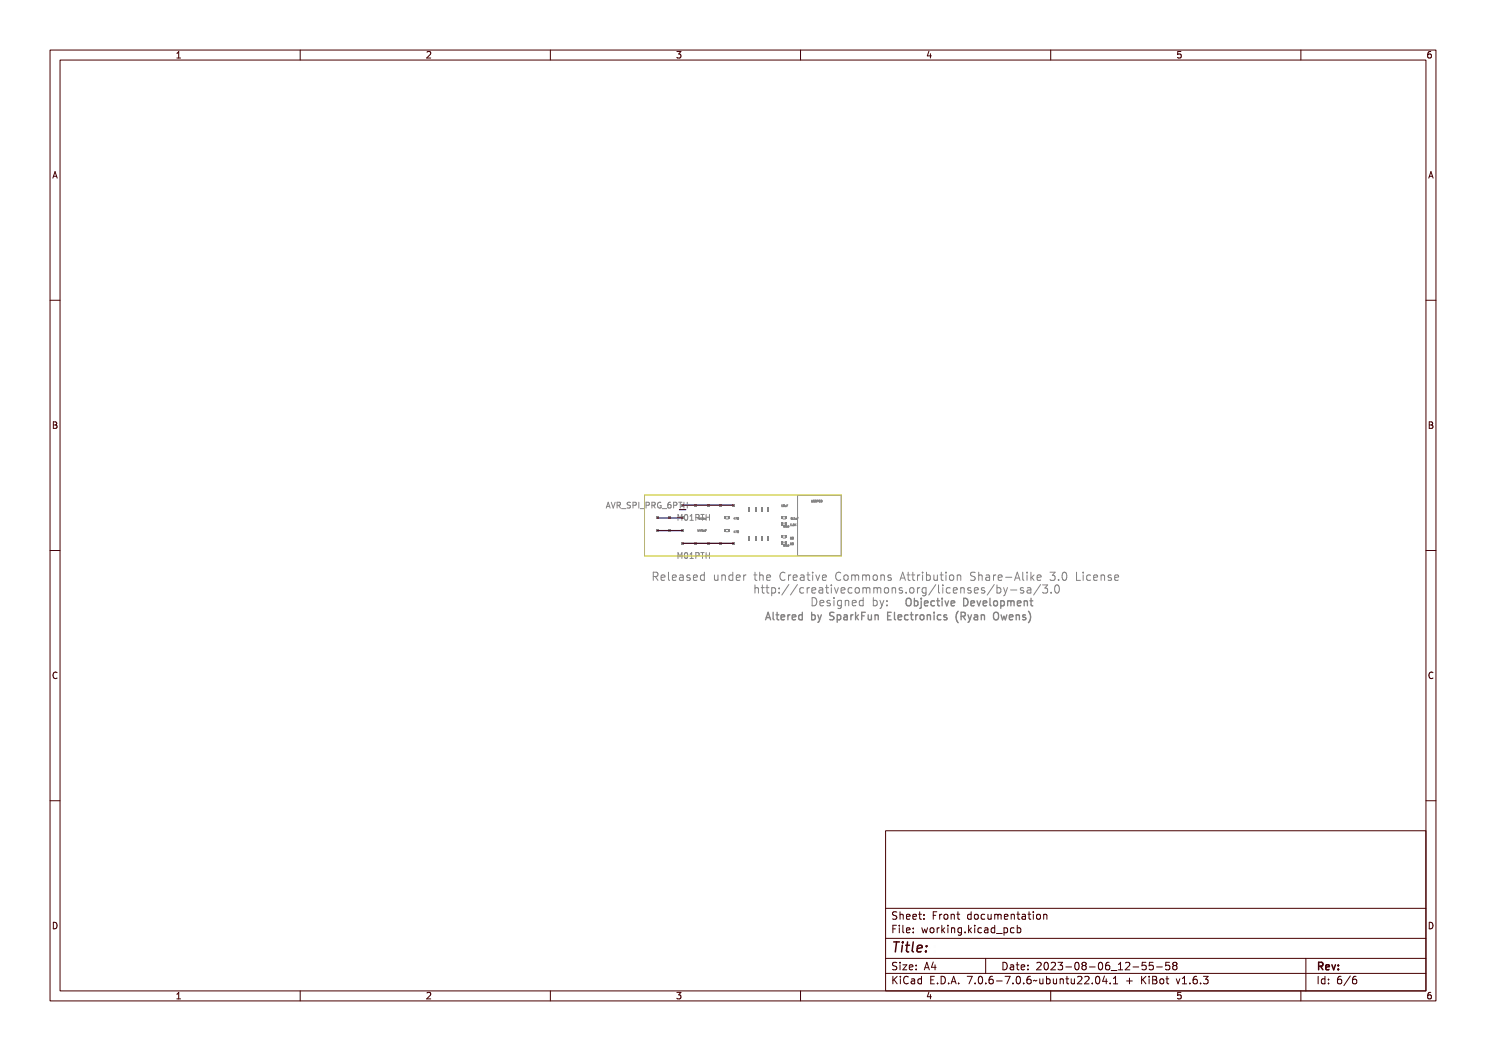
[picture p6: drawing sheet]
<svg xmlns="http://www.w3.org/2000/svg" width="297mm" height="210mm" viewBox="0 0 297 210" stroke-linecap="round" stroke-linejoin="round" font-family="sans-serif">
<defs><g id="words">
<text font-size="2.7" fill="#480000" x="178" y="190.3">Title:</text>
<g font-size="2.2" fill="#848484">
<text x="130.1" y="116.2">Released under the Creative Commons Attribution Share-Alike 3.0 License</text>
<text x="150.4" y="118.7">http://creativecommons.org/licenses/by-sa/3.0</text>
<text x="161.8" y="121.3">Designed by:</text>
</g>
<g font-size="2" fill="#848484">
<text x="152.7" y="124.1">Altered by SparkFun Electronics (Ryan Owens)</text>
<text x="180.6" y="121.3">Objective Development</text>
</g>
<g font-size="2" fill="#480000">
<text x="178" y="183.7">Sheet: Front documentation</text>
<text x="178" y="186.5">File: working.kicad_pcb</text>
<text x="178" y="193.9">Size: A4</text>
<text x="178" y="196.6">KiCad E.D.A. 7.0.6-7.0.6~ubuntu22.04.1 + KiBot v1.6.3</text>
<text x="200" y="193.9">Date: 2023-08-06_12-55-58</text>
<text x="263" y="196.6">Id: 6/6</text>
<text x="263" y="193.9">Rev:</text>
</g>
<g font-size="1.7" fill="#480000">
<text x="35" y="11.7">1</text>
<text x="85" y="11.7">2</text>
<text x="135" y="11.7">3</text>
<text x="185" y="11.7">4</text>
<text x="235" y="11.7">5</text>
<text x="285" y="11.7">6</text>
<text x="10.5" y="35.7">A</text>
<text x="285.5" y="35.7">A</text>
<text x="10.5" y="85.6">B</text>
<text x="285.5" y="85.6">B</text>
<text x="10.5" y="135.7">C</text>
<text x="285.5" y="135.7">C</text>
<text x="10.5" y="185.6">D</text>
<text x="285.5" y="185.6">D</text>
<text x="35" y="199.7">1</text>
<text x="85" y="199.7">2</text>
<text x="135" y="199.7">3</text>
<text x="185" y="199.7">4</text>
<text x="235" y="199.7">5</text>
<text x="285" y="199.7">6</text>
</g>
<text font-size="1.6" fill="#000084" x="122.7" y="101.5">AVR_SPI_PRG_6PTH</text>
<g font-size="1.6" fill="#848484">
<text x="135.2" y="104.1">M01PTH</text>
<text x="135.2" y="111.7">M01PTH</text>
</g>
<g font-size=".5" fill="#848484">
<text x="156.1" y="101.3">10uF</text>
<text x="162.6" y="100.3">USBPCB</text>
<text x="139.4" y="106.2">White?</text>
<text x="139.4" y="103.8">Yellow</text>
<text x="146.6" y="106.5">470</text>
<text x="146.6" y="103.8">470</text>
<text x="156.6" y="105.3">Blue</text>
<text x="157.9" y="105.1">1.5K</text>
<text x="157.9" y="107.7">68</text>
<text x="158" y="103.8">0.1uF</text>
<text x="156.6" y="109.1">Blue</text>
<text x="157.9" y="108.9">68</text>
</g>
</g></defs>
<g fill="none" stroke="#848484" stroke-width=".27">
<path d="M181 119.8a.54 .54 0 0 1 .6 .1 .54 .54 0 0 1 .1 .6 .54 .54 0 0 1-.5 .8 .54 .54 0 0 1-.5-.8zM181.1 120a.57 .57 0 0 1 .4 .9l-.1 .2a.57 .57 0 0 1-.4-.9zM182 119.7h.2v.6a.53 .53 0 0 1 .8 .3 .53 .53 0 0 1-.6 .7l-.2-.2v.2h-.2zM183.6 119.7h.2v.3h-.2zM187.1 119.8h.2v.4h.4v.1h-.4v.7l.4 .1v.2l-.4-.1-.2-.1v-.8h-.3v-.1h.3zM188.4 119.7h.2v.3h-.2zM192.9 119.8a.76 .76 0 0 1 1 .7 .76 .76 0 0 1-1 .8zM193.1 120a.57 .57 0 0 1 .5 .5 .57 .57 0 0 1-.5 .6zM197.8 119.7h.4l.1 1.3 .3 .1v.2l-.5-.1v-1.3h-.3zM205.3 119.8h.2v.4h.4v.1h-.4v.7l.4 .1v.2l-.4-.1-.2-.1v-.8h-.3v-.1h.3zM153.2 122.6h.2l.5 1.5h-.2l-.1-.4h-.6l-.1 .4h-.2zM153.3 122.8l.2 .7h-.4z"/>
<path d="M154.1 122.5h.4v1.3l.4 .1v.2l-.5-.2v-1.2h-.3zM155.5 122.6h.2v.4h.4v.1h-.4v.7l.4 .1v.2l-.4-.1-.1-.1-.1-.8h-.3v-.1h.3zM156.6 123.1a.49 .49 0 0 1 .6-.1 .49 .49 0 0 1 .2 .5h-.8a.42 .42 0 0 0 .3 .4 .42 .42 0 0 0 .5-.1 .48 .48 0 0 1-.5 .3 .48 .48 0 0 1-.4-.3zM156.7 123.2l.4-.1 .1 .3h-.6zM157.9 123h.2v.2v-.1a.28 .28 0 0 1 .4-.2 .28 .28 0 0 1 .2 .3 .36 .36 0 0 0-.4-.1 .36 .36 0 0 0-.2 .4v.6h-.2zM159 123.1a.49 .49 0 0 1 .6-.1 .49 .49 0 0 1 .3 .5h-.8a.42 .42 0 0 0 .2 .4 .42 .42 0 0 0 .5-.1 .48 .48 0 0 1-.4 .3 .48 .48 0 0 1-.5-.3zM159.2 123.2l.3-.1 .2 .3h-.6zM160.2 123.1l.3-.2 .3 .2v-.6h.2v1.6h-.2v-.2a.46 .46 0 0 1-.6 .1 .46 .46 0 0 1-.1-.7zM160.3 123.2l.1-.1a.4 .4 0 0 1 .4 .4 .4 .4 0 0 1-.4 .4l-.1-.2zM162.6 122.5h.2v.6a.53 .53 0 0 1 .8 .3 .53 .53 0 0 1-.6 .7l-.2-.2v.2h-.2zM162.8 123.2l.1-.1a.4 .4 0 0 1 .4 .4 .4 .4 0 0 1-.4 .4l-.1-.2zM163.7 123h.2l.3 .8 .4-.8h.1l-.2 .7a.68 .68 0 0 1-.7 .8l.3-.5z"/>
<path d="M166.3 122.7l.5-.1h.2v.2a.32 .32 0 0 0-.4-.1 .32 .32 0 0 0-.1 .5 .5 .5 0 0 1 .6 .6 .5 .5 0 0 1-.8 .2l-.1-.2a.35 .35 0 0 0 .5 .1 .35 .35 0 0 0 .1-.5 .47 .47 0 0 1-.5-.2 .47 .47 0 0 1 0-.5zM167.4 123h.2v.1a.53 .53 0 0 1 .8 .3 .53 .53 0 0 1-.6 .7l-.2-.2v.6h-.2zM167.7 123.2l.1-.1a.4 .4 0 0 1 .4 .4 .4 .4 0 0 1-.4 .4l-.2-.2zM168.7 123l.3-.1a.43 .43 0 0 1 .5 .5v.7h-.2v-.2a.38 .38 0 0 1-.5 .2 .38 .38 0 0 1-.2-.5 .38 .38 0 0 1 .5-.2h.2a.36 .36 0 0 0-.2-.4 .36 .36 0 0 0-.4 .2zM168.9 123.6l.4-.1a.31 .31 0 0 1-.1 .4 .31 .31 0 0 1-.4-.1zM170 123h.2v.2l.1-.1a.28 .28 0 0 1 .3-.2 .28 .28 0 0 1 .2 .3 .36 .36 0 0 0-.4-.1 .36 .36 0 0 0-.2 .4v.6h-.2zM171.1 122.5h.2v.9l.5-.4h.2l-.4 .4 .5 .7h-.3l-.4-.6-.1 .1v.5h-.2zM172.3 122.6h.9v.2h-.7v.4h.6v.2h-.6v.7h-.2zM173.5 123h.2v.8l.2 .1 .2-.2 .1-.7h.1v1.1h-.1v-.2a.36 .36 0 0 1-.5 .2 .36 .36 0 0 1-.2-.5zM174.7 123h.2v.1a.36 .36 0 0 1 .4-.2 .36 .36 0 0 1 .3 .5v.7h-.2v-.9l-.2-.1-.3 .2v.8h-.2zM177.1 122.6h.9v.2h-.7v.4h.7v.2h-.7v.5h.7v.2h-.9zM178.3 122.5h.5v1.3l.4 .1v.2l-.5-.2-.1-1.2h-.3z"/>
<path d="M179.6 123.1a.49 .49 0 0 1 .6-.1 .49 .49 0 0 1 .3 .5h-.8a.42 .42 0 0 0 .3 .4 .42 .42 0 0 0 .4-.1 .48 .48 0 0 1-.4 .3 .48 .48 0 0 1-.4-.3zM179.8 123.2l.3-.1 .2 .3h-.6zM180.9 123.1a.39 .39 0 0 1 .4-.2 .39 .39 0 0 1 .3 .3 .4 .4 0 0 0-.5 0 .4 .4 0 0 0 0 .6 .4 .4 0 0 0 .5 0 .45 .45 0 0 1-.5 .3 .45 .45 0 0 1-.3-.6zM182.2 122.6h.2v.4h.4v.1h-.4v.7l.4 .1v.2l-.4-.1-.2-.1v-.8h-.3v-.1h.3zM182.3 120.4l.1-.1a.4 .4 0 0 1 .3 .4 .4 .4 0 0 1-.3 .4l-.2-.2zM183.3 120.2h.5v1.2l-.3 .3h-.3v-.2l.4-.1v-1.1h-.3zM183.4 123h.2v.2v-.1a.28 .28 0 0 1 .3-.2 .28 .28 0 0 1 .2 .3 .36 .36 0 0 0-.4-.1 .36 .36 0 0 0-.1 .4v.6h-.2zM184.5 120.3a.49 .49 0 0 1 .6-.1 .49 .49 0 0 1 .3 .6h-.8a.42 .42 0 0 0 .3 .3 .42 .42 0 0 0 .4-.1 .48 .48 0 0 1-.4 .3 .48 .48 0 0 1-.4-.3zM184.6 123.2l.1-.1a.4 .4 0 0 1 .4 .4 .4 .4 0 0 1-.4 .4l-.1-.2zM184.7 120.4l.3-.1 .2 .3h-.6zM185.6 123h.2v.1a.36 .36 0 0 1 .5-.2 .36 .36 0 0 1 .2 .5v.7h-.2v-.9l-.2-.1-.3 .2v.8h-.2zM185.8 120.3a.39 .39 0 0 1 .4-.2 .39 .39 0 0 1 .3 .3 .4 .4 0 0 0-.5 0 .4 .4 0 0 0 0 .6 .4 .4 0 0 0 .5 0 .45 .45 0 0 1-.5 .3 .45 .45 0 0 1-.3-.6z"/>
<path d="M186.9 123h.5v.9h.3v.2h-.9v-.2h.4v-.8h-.3zM187.2 122.5h.2v.3h-.2zM188.2 120.2h.4v.9h.4v.2h-.9v-.2h.3v-.8h-.2zM188.2 123.1a.39 .39 0 0 1 .4-.2 .39 .39 0 0 1 .3 .3 .4 .4 0 0 0-.5 0 .4 .4 0 0 0 0 .6 .4 .4 0 0 0 .5 0 .45 .45 0 0 1-.6 .3 .45 .45 0 0 1-.2-.6zM189.2 120.2h.2l.3 .9 .3-.9h.2l-.4 1.1h-.2zM189.4 123l.5-.1 .1 .1v.1a.25 .25 0 0 0-.3 0 .25 .25 0 0 0-.2 .2 .38 .38 0 0 1 .6 .3 .38 .38 0 0 1-.4 .5l-.4-.1v-.2a.31 .31 0 0 0 .3 .1 .31 .31 0 0 0 .3-.3 .42 .42 0 0 1-.5-.1 .42 .42 0 0 1 0-.5zM190.6 120.3a.49 .49 0 0 1 .6-.1 .49 .49 0 0 1 .2 .6h-.8a.42 .42 0 0 0 .3 .3 .42 .42 0 0 0 .5-.1 .48 .48 0 0 1-.4 .3 .48 .48 0 0 1-.5-.3zM190.7 120.4l.4-.1 .1 .3h-.5zM192.2 122.5h.2l-.3 1.1 .3 .7a1.15 1.15 0 0 1-.3-1.5zM192.9 122.6a.74 .74 0 0 1 .8 .2v.3l-.2 .3 .4 .7h-.2l-.2-.5-.3-.2h-.1v.7h-.2zM193.1 122.7h.2a.26 .26 0 0 1 .3 .3 .26 .26 0 0 1-.3 .3h-.2zM194 123h.2l.4 .8 .3-.8h.2l-.3 .7a.68 .68 0 0 1-.7 .8l.4-.5z"/>
<path d="M194.2 120.3a.49 .49 0 0 1 .6-.1 .49 .49 0 0 1 .3 .6h-.8a.42 .42 0 0 0 .3 .3 .42 .42 0 0 0 .4-.1 .48 .48 0 0 1-.4 .3 .48 .48 0 0 1-.4-.3zM194.4 120.4l.3-.1 .2 .3h-.6zM195.3 120.2h.2l.3 .9 .3-.9h.2l-.4 1.1h-.2zM195.4 123l.2-.1a.43 .43 0 0 1 .6 .5v.7h-.2v-.2a.38 .38 0 0 1-.5 .2 .38 .38 0 0 1-.2-.5 .38 .38 0 0 1 .5-.2h.2a.36 .36 0 0 0-.3-.4 .36 .36 0 0 0-.3 .2zM195.5 123.6l.5-.1a.31 .31 0 0 1-.1 .4 .31 .31 0 0 1-.4-.1zM196.5 123h.2v.1a.36 .36 0 0 1 .5-.2 .36 .36 0 0 1 .2 .5v.7h-.2v-.9l-.2-.1-.3 .2v.8h-.2zM196.7 120.3a.49 .49 0 0 1 .6-.1 .49 .49 0 0 1 .2 .6h-.8a.42 .42 0 0 0 .3 .3 .42 .42 0 0 0 .5-.1 .48 .48 0 0 1-.5 .3 .48 .48 0 0 1-.4-.3zM196.8 120.4l.4-.1 .1 .3h-.6zM199.1 122.6a.54 .54 0 0 1 .6 .1 .54 .54 0 0 1 .2 .6 .54 .54 0 0 1-.5 .8 .54 .54 0 0 1-.5-.8zM199.2 120.4l.1-.1a.4 .4 0 0 1 .4 .4 .4 .4 0 0 1-.4 .4l-.1-.2zM199.3 122.8a.57 .57 0 0 1 .3 .9l-.1 .2a.57 .57 0 0 1-.4-.9zM200 123h.2l.2 .8 .1-.5h.2l.1 .5 .2-.8h.2l-.2 1.1h-.2l-.2-.7-.2 .7h-.1z"/>
<path d="M200.2 120.2h.2v.1a.53 .53 0 0 1 .8 .3 .53 .53 0 0 1-.6 .7l-.2-.2v.6h-.2zM200.5 120.4l.1-.1a.4 .4 0 0 1 .3 .4 .4 .4 0 0 1-.3 .4l-.2-.2zM201.4 120.2h.9l.1 1.1h-.2l-.1-1-.1 .1-.1 .9h-.1l-.1-1-.2 .1v.9h-.1zM201.5 123.1a.49 .49 0 0 1 .6-.1 .49 .49 0 0 1 .2 .5h-.8a.42 .42 0 0 0 .3 .4 .42 .42 0 0 0 .5-.1 .48 .48 0 0 1-.5 .3 .48 .48 0 0 1-.4-.3zM201.6 123.2l.4-.1 .1 .3h-.6zM202.6 123h.2v.1a.36 .36 0 0 1 .4-.2 .36 .36 0 0 1 .3 .5v.7h-.2v-.9l-.2-.1-.3 .2v.8h-.2zM202.7 120.3a.49 .49 0 0 1 .6-.1 .49 .49 0 0 1 .3 .6h-.8a.42 .42 0 0 0 .3 .3 .42 .42 0 0 0 .4-.1 .48 .48 0 0 1-.4 .3 .48 .48 0 0 1-.5-.3zM202.9 120.4l.3-.1 .2 .3h-.6zM203.9 120.2h.2v.1a.36 .36 0 0 1 .4-.1 .36 .36 0 0 1 .2 .4v.7h-.2v-.9l-.2-.1-.2 .2v.8h-.2zM204 123l.4-.1 .2 .1-.1 .1a.25 .25 0 0 0-.3 0 .25 .25 0 0 0-.1 .2 .38 .38 0 0 1 .5 .3 .38 .38 0 0 1-.4 .5l-.4-.1v-.2a.31 .31 0 0 0 .4 .1 .31 .31 0 0 0 .2-.3 .42 .42 0 0 1-.4-.1 .42 .42 0 0 1 0-.5zM205.2 122.5a1.06 1.06 0 0 1 .4 1.2l-.3 .6h-.1l.2-.9z"/>
<circle cx="184.8" cy="123.5" r=".53"/>
<circle cx="199.4" cy="120.7" r=".53"/>
</g>
<g fill="none" stroke="#848484" stroke-width=".2">
<path d="M162.2 99.9v.4M162.4 99.9v.4M162.6 99.9l.1 .4 .1-.4v.4l-.2-.1zM162.9 100h.2h-.1l.1 .2v.1h-.2l.2-.1zM163.2 99.9l.2 .1v.3h-.2zM163.3 100l.1 .1zM163.5 99.9l.3 .1-.2 .3zM163.6 100l.1 .1zM163.8 100h.2l-.1 .1 .1 .2h-.2zM164.1 99.9l.2 .1v.3h-.2zM164.2 100l.1 .1zM121.2 101.5l.4-1.1 .3 1.1"/>
<path d="M121.3 101.2h.5M122.2 100.4l.4 1.1M123.1 100.3h.2l.3 1.2h-.1l-.1-.3h-.4l-.1 .3h-.2zM123.2 100.5l.2 .6h-.4zM123.7 100.3h.2l.2 1 .3-1h.2l-.4 1.2h-.2zM124.7 100.3h.3a.31 .31 0 0 1 .4 .3 .31 .31 0 0 1-.2 .3l.3 .6h-.1l-.4-.5h-.1v.5h-.2zM124.9 100.5h.1a.2 .2 0 0 1 .2 .2 .2 .2 0 0 1-.2 .2h-.1zM125.5 101.8h1zM126.7 100.4l.3-.1 .2 .1v.1a.23 .23 0 0 0-.4 0 .23 .23 0 0 0 .2 .3 .36 .36 0 0 1 .2 .6 .36 .36 0 0 1-.6-.1 .27 .27 0 0 0 .4 .1 .27 .27 0 0 0 .1-.4 .37 .37 0 0 1-.5-.2 .37 .37 0 0 1 .1-.4zM127.6 100.3h.3a.37 .37 0 0 1 .4 .5 .37 .37 0 0 1-.6 .2v.5h-.1zM127.7 100.5h.2a.21 .21 0 0 1 .2 .2 .21 .21 0 0 1-.2 .2h-.2zM128.5 100.3h.6v.2h-.2v.8h.2v.2h-.6v-.2h.2v-.8h-.2z"/>
<path d="M129.3 101.8h.9zM130.2 114.6a.8 .8 0 0 1 1 .3v.3l-.3 .2 .5 .8h-.2l-.3-.6-.2-.1h-.2v.7h-.3zM130.4 100.3h.3a.37 .37 0 0 1 .4 .5 .37 .37 0 0 1-.6 .2v.5h-.1zM130.5 114.8h.2a.29 .29 0 0 1 .3 .2 .29 .29 0 0 1-.3 .3h-.2zM130.5 100.5h.2a.21 .21 0 0 1 .2 .2 .21 .21 0 0 1-.2 .2h-.2zM131.3 100.3h.3a.31 .31 0 0 1 .4 .3 .31 .31 0 0 1-.3 .3l.4 .6h-.2l-.3-.5h-.2v.5h-.1zM131.4 100.5h.2a.2 .2 0 0 1 .2 .2 .2 .2 0 0 1-.2 .2h-.2zM131.7 115.1a.53 .53 0 0 1 .6-.1 .53 .53 0 0 1 .3 .6h-.9a.46 .46 0 0 0 .3 .5 .46 .46 0 0 0 .5-.2v.2a.66 .66 0 0 1-.8-.1 .66 .66 0 0 1 0-.9zM131.8 115.2l.4-.1 .2 .4h-.7zM132.3 100.5l.4-.2 .2 .3-.1-.1a.43 .43 0 0 0-.5 .4 .43 .43 0 0 0 .5 .4v-.3h-.2v-.1h.3v.5a.56 .56 0 0 1-.7-.2 .56 .56 0 0 1 .1-.7zM132.9 114.5h.5v1.4l.4 .1v.2l-.5-.1-.1-1.4h-.3zM133 101.8h1z"/>
<path d="M134.2 100.5l.3-.2 .2 .2a.33 .33 0 0 0-.4 0 .33 .33 0 0 0-.1 .4 .37 .37 0 0 1 .6 .1 .37 .37 0 0 1-.3 .5 .37 .37 0 0 1-.4-.4zM134.3 115.1a.53 .53 0 0 1 .7-.1 .53 .53 0 0 1 .2 .6h-.8a.46 .46 0 0 0 .3 .5 .46 .46 0 0 0 .5-.2v.2a.66 .66 0 0 1-.9-.1 .66 .66 0 0 1 0-.9zM134.5 115.2l.3-.1 .2 .4h-.6zM135 100.3h.4a.37 .37 0 0 1 .4 .5 .37 .37 0 0 1-.6 .2v.5h-.2zM135.2 100.5h.2a.21 .21 0 0 1 .2 .2 .21 .21 0 0 1-.2 .2h-.2zM135.2 103h.2l.2 .6 .2-.6h.2v1.1h-.1v-1l-.2 .6h-.1l-.2-.6v1h-.2zM135.2 110.6h.2l.2 .6 .2-.6h.2v1.1h-.1v-1l-.2 .6h-.1l-.2-.6v1h-.2zM135.6 115h.2a.49 .49 0 0 1 .7 .5v.7h-.2v-.2a.42 .42 0 0 1-.6 .2 .42 .42 0 0 1-.2-.5 .42 .42 0 0 1 .5-.3h.3a.38 .38 0 0 0-.3-.3 .38 .38 0 0 0-.4 .1zM135.8 115.6h.5a.34 .34 0 0 1-.2 .4 .34 .34 0 0 1-.4-.1zM135.9 100.3h.8v.2h-.3v1h-.2v-1h-.3zM136.3 103.1a.45 .45 0 0 1 .6 0 .45 .45 0 0 1 0 .6 .39 .39 0 0 1-.5 .4 .39 .39 0 0 1-.2-.6zM136.3 110.7a.45 .45 0 0 1 .6 .1 .45 .45 0 0 1 0 .5 .39 .39 0 0 1-.5 .4 .39 .39 0 0 1-.2-.5z"/>
<path d="M136.5 103.1a.47 .47 0 0 1 .3 .4 .47 .47 0 0 1-.3 .5l-.1-.5zM136.5 110.7a.47 .47 0 0 1 .3 .5 .47 .47 0 0 1-.3 .4l-.1-.4zM136.9 100.3h.1v.5h.4v-.5h.2v1.2h-.2v-.6h-.4v.6h-.1zM137 115h.5h.2l-.1 .2a.27 .27 0 0 0-.3-.1 .27 .27 0 0 0-.2 .3 .41 .41 0 0 1 .6 .3 .41 .41 0 0 1-.4 .5l-.4-.1v-.2a.33 .33 0 0 0 .4 .2 .33 .33 0 0 0 .2-.4 .46 .46 0 0 1-.5-.2 .46 .46 0 0 1 0-.5zM137.2 103h.4v1h.3v.1h-.7v-.1h.3v-.9l-.3 .1zM137.2 110.7l.4-.1v1h.3v.1h-.7v-.1h.3v-.9l-.3 .1zM138.1 103h.4a.37 .37 0 0 1 .3 .4 .37 .37 0 0 1-.5 .3v.4h-.2zM138.1 110.6h.4a.37 .37 0 0 1 .3 .5 .37 .37 0 0 1-.5 .2v.4h-.2zM138.2 115.1a.53 .53 0 0 1 .7-.1 .53 .53 0 0 1 .2 .6h-.8a.46 .46 0 0 0 .3 .5 .46 .46 0 0 0 .5-.2v.2a.66 .66 0 0 1-.9-.1 .66 .66 0 0 1 0-.9zM138.3 103.1h.2a.21 .21 0 0 1 .2 .2 .21 .21 0 0 1-.2 .2h-.2zM138.3 110.7h.2a.21 .21 0 0 1 .2 .2 .21 .21 0 0 1-.2 .3h-.2zM138.4 115.2l.4-.1 .1 .4h-.6z"/>
<path d="M138.9 103h.9v.1h-.3v1h-.2v-1h-.4zM138.9 110.6h.9v.1h-.3v1h-.2v-1h-.4zM139.4 105.8v.3l.1-.2 .1 .2 .1-.3-.1 .4-.1-.2-.1 .2zM139.5 115.1l.4-.1 .3 .1v-.6h.2v1.7h-.2v-.2a.5 .5 0 0 1-.7 .1 .5 .5 0 0 1-.1-.7zM139.7 115.2h.1a.43 .43 0 0 1 .4 .4 .43 .43 0 0 1-.4 .4l-.2-.2zM139.7 105.8l.2 .2v.2l-.1-.2-.1 .2zM140 103h.1v.4h.4v-.4h.2v1.1h-.2v-.5h-.4v.5h-.1zM140 110.6h.1v.5h.4v-.5h.2v1.1h-.2v-.5h-.4v.5h-.1zM140 105.9l.2 .3h-.2zM140.1 105.8h.1M140.4 105.9h.1l-.1 .1 .1 .2h-.1zM140.6 106h.2v.1h-.2l.2 .1h-.2z"/>
<path d="M140.7 106h.1zM140.9 105.9h.2l-.1 .2 .1-.2zM141 106.1h.1M141.1 103.4h.7M141.1 111h.7M141.8 102.8v1.2M141.8 110.4v1.2M142.1 115h.2v.9l.2 .1 .3-.2v-.8h.2v1.2h-.2v-.2a.38 .38 0 0 1-.5 .2 .38 .38 0 0 1-.2-.5zM143.4 115h.2v.2a.39 .39 0 0 1 .5-.2 .39 .39 0 0 1 .2 .4v.8h-.2v-.9l-.2-.2-.3 .2v.9h-.2zM144.8 115.1l.3-.1 .3 .1v-.6h.2v1.7h-.2v-.2a.5 .5 0 0 1-.6 .1 .5 .5 0 0 1-.1-.7zM144.9 115.2h.1a.43 .43 0 0 1 .4 .4 .43 .43 0 0 1-.4 .4l-.1-.2zM145.1 105.8h.5"/>
<path d="M145.1 106.2h.5M146.1 115.1a.53 .53 0 0 1 .7-.1 .53 .53 0 0 1 .2 .6h-.8a.46 .46 0 0 0 .3 .5 .46 .46 0 0 0 .5-.2v.2a.66 .66 0 0 1-.9-.1 .66 .66 0 0 1 0-.9zM146.3 115.2l.3-.1 .2 .4h-.6zM146.8 106.1v.4l-.2-.1zM146.8 103.4v.4l-.2-.1zM146.8 106.1l-.1 .2zM146.8 103.5l-.1 .2zM146.9 106.1h.3l-.2 .4 .1-.4zM146.9 103.4h.3l-.2 .4 .1-.3zM147.3 106.1v.3zM147.3 103.5v.3zM147.5 115h.2v.2a.33 .33 0 0 1 .4-.3 .33 .33 0 0 1 .3 .3 .39 .39 0 0 0-.5 0 .39 .39 0 0 0-.2 .4v.6h-.2z"/>
<path d="M150.2 114.6h.2v.4h.5v.1h-.5v.8l.5 .1v.2h-.3a.33 .33 0 0 1-.4-.4v-.7h-.3v-.1h.3zM150.6 117.1h.2v.6a.39 .39 0 0 1 .5-.2 .39 .39 0 0 1 .2 .5v.7h-.2v-1l-.4 .1-.1 .9h-.2zM151.3 114.5h.2v.7a.39 .39 0 0 1 .5-.2 .39 .39 0 0 1 .2 .4v.8h-.2v-.9l-.2-.2-.3 .2v.9h-.2zM152.2 117.2h.2v.3h.4v.2h-.4v.8l.4 .1v.1h-.2a.33 .33 0 0 1-.4-.4v-.6h-.3v-.2h.3zM152.7 115.1a.53 .53 0 0 1 .6-.1 .53 .53 0 0 1 .3 .6h-.9a.46 .46 0 0 0 .3 .5 .46 .46 0 0 0 .5-.2v.2a.66 .66 0 0 1-.8-.1 .66 .66 0 0 1 0-.9zM152.8 115.2l.4-.1 .2 .4h-.7zM153.5 117.2h.2v.3h.4v.2h-.4v.7l.4 .2v.1h-.2a.33 .33 0 0 1-.4-.4v-.6h-.3v-.2h.3zM154.5 117.5h.2v.2a.5 .5 0 0 1 .7-.1 .5 .5 0 0 1 .1 .7 .42 .42 0 0 1-.3 .4 .42 .42 0 0 1-.5-.1v.6h-.2zM154.9 117.7a.43 .43 0 0 1 .4 .4 .43 .43 0 0 1-.4 .5l-.2-.5zM155.3 114.8a.44 .44 0 0 1 .5-.3 .44 .44 0 0 1 .4 .4 .47 .47 0 0 0-.6-.1 .47 .47 0 0 0-.2 .6 .47 .47 0 0 0 .2 .6 .47 .47 0 0 0 .6-.1 .47 .47 0 0 1-.5 .3 .47 .47 0 0 1-.5-.4v-.7zM156.2 117.6h.2v.3h-.2zM156.2 118.4h.2v.3h-.2z"/>
<path d="M156.2 100.9h.1l.1 .4h-.2zM156.5 100.9l.1 .3zM156.6 108.8h.2v.3h-.2zM156.6 104.9l.2 .1v.3h-.2zM156.7 109l.1 .1zM156.7 108.8l.1 .1zM156.7 105.1l.1 .2zM156.7 105l.1 .1zM156.7 115h.2v.2a.33 .33 0 0 1 .3-.3 .33 .33 0 0 1 .4 .3 .39 .39 0 0 0-.5 0 .39 .39 0 0 0-.2 .4v.6h-.2zM156.8 101l.1 .2 .1-.2v.3l-.2-.1zM156.9 108.7h.1l.1 .4zM156.9 104.9h.1l.1 .4z"/>
<path d="M157.1 100.9h.2h-.2l.2 .1-.2 .1v.2zM157.2 108.9l.1 .2 .1-.2v.2h-.2zM157.2 105l.1 .3 .1-.3v.3h-.2zM157.5 108.9h.2v.1h-.2l.2 .1h-.2zM157.5 105.1h.2v.1h-.2l.2 .1h-.2zM157.6 108.9l.1 .1zM157.6 105.1l.1 .1zM157.9 117.1h.2l-.8 1.8h-.2zM157.9 115.1a.53 .53 0 0 1 .7-.1 .53 .53 0 0 1 .2 .6h-.8a.46 .46 0 0 0 .3 .5 .46 .46 0 0 0 .5-.2v.2a.66 .66 0 0 1-.9-.1 .66 .66 0 0 1 0-.9zM158 104.7h.1l.1 .4h-.2zM158.1 115.2l.4-.1 .1 .4h-.6zM158.1 103.5l.1 .3z"/>
<path d="M158.3 105h.1M158.4 103.7h.1M158.6 104.7h.1h-.1a.16 .16 0 0 1 .1 .2 .16 .16 0 0 1-.2 .2l.2-.2zM158.7 103.4h.1l.1 .4h-.2zM158.8 104.7l.1 .2 .2-.2-.1 .1 .1 .3-.2-.2-.1 .2zM159 103.5l.1 .3 .1-.3v.3h-.2zM159.2 115h.2a.49 .49 0 0 1 .7 .5v.7h-.2v-.2a.42 .42 0 0 1-.5 .2 .42 .42 0 0 1-.3-.5 .42 .42 0 0 1 .5-.3h.3a.38 .38 0 0 0-.3-.3 .38 .38 0 0 0-.4 .1zM159.2 117.1h.2l-.8 1.8h-.2zM159.3 103.4h.2l-.2 .1 .2 .1h-.2v.2zM159.4 115.6h.5a.34 .34 0 0 1-.2 .4 .34 .34 0 0 1-.4-.1zM160 117.7a.42 .42 0 0 1 .4-.2 .42 .42 0 0 1 .3 .3 .43 .43 0 0 0-.6 0 .43 .43 0 0 0 0 .6 .43 .43 0 0 0 .6 .1 .44 .44 0 0 1-.4 .3 .44 .44 0 0 1-.4-.3l-.1-.6zM160.7 114.6h.2v.4h.5v.1h-.5l.1 .9h.4v.2h-.3a.33 .33 0 0 1-.4-.4v-.7h-.3v-.1h.3z"/>
<path d="M161.3 117.5h.2v.3a.33 .33 0 0 1 .3-.3 .33 .33 0 0 1 .3 .3 .39 .39 0 0 0-.4-.1 .39 .39 0 0 0-.2 .4v.6h-.2zM161.9 115h.5v1h.3v.2h-.9v-.2h.4v-.9h-.3zM162 119.7a.82 .82 0 0 1 1 .8 .82 .82 0 0 1-1 .8zM162.2 114.5h.2v.3h-.2zM162.2 119.8a.62 .62 0 0 1 .6 .7 .62 .62 0 0 1-.6 .6zM162.2 100.3h.1M162.2 100.3h.2M162.4 100.3h.1M162.5 117.7a.53 .53 0 0 1 .7-.1 .53 .53 0 0 1 .2 .6h-.8a.46 .46 0 0 0 .3 .4 .46 .46 0 0 0 .5-.1v.2a.66 .66 0 0 1-.9-.1 .66 .66 0 0 1 0-.9zM162.7 117.8l.3-.1 .2 .3h-.6zM163 115h.2l.4 1 .3-1h.2l-.4 1.2h-.3zM163.3 100.1l.1 .1z"/>
<path d="M163.8 117.6l.2-.1a.49 .49 0 0 1 .7 .5v.7h-.2v-.2a.42 .42 0 0 1-.6 .3 .42 .42 0 0 1-.2-.6 .42 .42 0 0 1 .5-.2h.3a.38 .38 0 0 0-.3-.4 .38 .38 0 0 0-.4 .2zM164 118.2l.5-.1a.34 .34 0 0 1-.2 .4 .34 .34 0 0 1-.4 0zM164.2 100.1l.1 .1zM164.5 115.1a.53 .53 0 0 1 .6-.1 .53 .53 0 0 1 .3 .6h-.9a.46 .46 0 0 0 .3 .5 .46 .46 0 0 0 .6-.2v.2a.66 .66 0 0 1-.9-.1 .66 .66 0 0 1 0-.9zM164.7 115.2l.3-.1 .2 .4h-.6zM165.3 117.2h.2v.3h.4v.2h-.4v.8l.4 .1v.1h-.2a.33 .33 0 0 1-.4-.4v-.6h-.3v-.2h.3zM166.4 119.6h.1v.2h-.1zM166.4 117.5h.5v1.1h.4v.1h-1v-.1h.4v-.9h-.3zM166.7 117.1h.2v.2h-.2zM167.2 114.8a.44 .44 0 0 1 .4-.3 .44 .44 0 0 1 .4 .4 .47 .47 0 0 0-.6-.1 .47 .47 0 0 0-.2 .6 .47 .47 0 0 0 .2 .6 .47 .47 0 0 0 .6-.1 .47 .47 0 0 1-.5 .3 .47 .47 0 0 1-.4-.4l-.1-.7zM167.6 117.5h.2l.3 1 .4-1h.2l-.4 1.2h-.3zM168.4 115.1a.57 .57 0 0 1 .9 .5 .57 .57 0 0 1-.9 .5l-.1-.5z"/>
<path d="M168.6 115.2h.1a.43 .43 0 0 1 .4 .4 .43 .43 0 0 1-.4 .4l-.2-.2zM169.1 117.7a.53 .53 0 0 1 .6-.1 .53 .53 0 0 1 .3 .6h-.9a.46 .46 0 0 0 .3 .4 .46 .46 0 0 0 .5-.1v.2a.66 .66 0 0 1-.9-.1 .66 .66 0 0 1 .1-.9zM169.2 117.8l.4-.1 .2 .3h-.7zM169.6 115l.2 .1 .2-.1 .2 .1 .3-.1 .2 1.2h-.2v-.9l-.1-.2-.2 .2v.9h-.2v-.9l-.1-.2-.1 .2v.9h-.2zM170.5 117.7a.42 .42 0 0 1 .4-.2 .42 .42 0 0 1 .3 .3 .43 .43 0 0 0-.6 0 .43 .43 0 0 0 0 .6 .43 .43 0 0 0 .6 .1 .44 .44 0 0 1-.4 .3 .44 .44 0 0 1-.4-.3l-.1-.6zM170.9 115l.2 .1 .2-.1 .2 .1 .3-.1 .2 1.2h-.2v-.9l-.1-.2-.2 .2v.9h-.2v-.9l-.1-.2-.1 .2v.9h-.2zM171.7 117.7a.57 .57 0 0 1 .9 .4 .57 .57 0 0 1-.9 .5l-.2-.5zM171.8 117.8l.1-.1a.43 .43 0 0 1 .5 .4 .43 .43 0 0 1-.5 .5l-.1-.3zM172.4 115.1a.57 .57 0 0 1 .9 .5 .57 .57 0 0 1-.9 .5l-.2-.5zM172.5 115.2h.1a.43 .43 0 0 1 .4 .4 .43 .43 0 0 1-.4 .4l-.1-.2zM172.8 117.5l.2 .1 .3-.1 .1 .1 .4-.1 .1 1.2h-.2v-.9l-.1-.1-.1 .1v.9h-.2v-.9l-.1-.1-.2 .1v.9h-.2zM173.6 115h.2v.2a.39 .39 0 0 1 .5-.2 .39 .39 0 0 1 .2 .4v.8h-.2v-.9l-.2-.2-.3 .2v.9h-.2z"/>
<path d="M173.9 119.6h.2v.6a.58 .58 0 0 1 .8 .4 .58 .58 0 0 1-.6 .7l-.2-.2v.2h-.2zM174.1 117.5l.2 .1 .3-.1 .2 .1 .3-.1 .1 1.2h-.1v-.9l-.2-.1-.1 .1v.9h-.2v-.9l-.1-.1-.2 .1v.9h-.2zM175.1 115h.5h.1v.2a.27 .27 0 0 0-.4-.1 .27 .27 0 0 0-.1 .3 .41 .41 0 0 1 .6 .3 .41 .41 0 0 1-.5 .5l-.4-.1v-.2a.33 .33 0 0 0 .4 .2 .33 .33 0 0 0 .2-.4 .46 .46 0 0 1-.4-.2 .46 .46 0 0 1 0-.5zM175.6 117.7a.57 .57 0 0 1 .9 .4 .57 .57 0 0 1-.9 .5l-.1-.5zM175.8 117.8l.1-.1a.43 .43 0 0 1 .4 .4 .43 .43 0 0 1-.4 .5l-.2-.3zM176.9 117.5h.2v.2a.39 .39 0 0 1 .4-.2 .39 .39 0 0 1 .3 .5v.7h-.2l-.1-1-.4 .1v.9h-.2zM177.9 114.6h.2l.5 1.6h-.2l-.1-.4h-.6l-.1 .4h-.2zM178 114.8l.2 .8h-.4zM178.3 117.6l.5-.1 .2 .1-.1 .1a.27 .27 0 0 0-.3-.1 .27 .27 0 0 0-.2 .4 .41 .41 0 0 1 .6 .3 .41 .41 0 0 1-.4 .5l-.4-.1v-.2a.33 .33 0 0 0 .4 .1 .33 .33 0 0 0 .2-.3 .46 .46 0 0 1-.5-.2 .46 .46 0 0 1 0-.5zM179.1 114.6h.2v.4h.4v.1h-.4l.1 .9h.3v.2h-.2a.33 .33 0 0 1-.4-.4v-.7h-.3v-.1h.3zM179.8 118.4h.3v.3h-.3zM180.4 114.6h.2v.4h.5v.1h-.5v.8l.5 .1v.2h-.3a.33 .33 0 0 1-.4-.4v-.7h-.3v-.1h.3z"/>
<path d="M180.9 117.7a.57 .57 0 0 1 .9 .4 .57 .57 0 0 1-.9 .5l-.2-.5zM181 117.8l.1-.1a.43 .43 0 0 1 .5 .4 .43 .43 0 0 1-.5 .5l-.1-.3zM181.7 115h.2v.2a.33 .33 0 0 1 .3-.3 .33 .33 0 0 1 .3 .3 .39 .39 0 0 0-.4 0 .39 .39 0 0 0-.2 .4v.6h-.2zM182.3 117.5h.2v.3a.33 .33 0 0 1 .3-.3 .33 .33 0 0 1 .3 .3 .39 .39 0 0 0-.4-.1 .39 .39 0 0 0-.2 .4v.6h-.2zM182.9 115h.5v1h.3v.2h-.9v-.2h.4v-.9h-.3zM183.2 114.5h.2v.3h-.2zM183.5 117.7l.3-.2 .3 .2v-.2h.2v1.1a.54 .54 0 0 1-.2 .5 .54 .54 0 0 1-.6 0v-.2a.4 .4 0 0 0 .5 .1 .4 .4 0 0 0 .1-.5 .49 .49 0 0 1-.6 .1 .49 .49 0 0 1-.1-.7zM183.6 117.8l.1-.1a.42 .42 0 0 1 .4 .4 .42 .42 0 0 1-.4 .4l-.1-.2zM184.1 114.5h.2v.6a.58 .58 0 0 1 .9 .4 .58 .58 0 0 1-.7 .7l-.2-.2v.2h-.2zM184.4 115.2h.1a.43 .43 0 0 1 .4 .4 .43 .43 0 0 1-.4 .4l-.2-.2zM185.4 115h.2v.9l.3 .1 .2-.2v-.8h.2v1.2h-.2v-.2a.38 .38 0 0 1-.4 .2 .38 .38 0 0 1-.3-.5zM185.5 117.1h.2l-.9 1.8h-.2z"/>
<path d="M186 117h.5v1.4l.4 .2v.1l-.5-.1-.1-1.4h-.3zM187 114.6h.2v.4h.4v.1h-.4v.8l.4 .1v.2h-.2a.33 .33 0 0 1-.4-.4v-.7h-.3v-.1h.3zM187.4 117.5h.5v1.1h.4v.1h-1v-.1h.4v-.9h-.3zM187.7 117.1h.2v.2h-.2zM188.1 115h.5v1h.4v.2h-1v-.2h.4v-.9h-.3zM188.4 114.5h.2v.3h-.2zM188.8 117.7a.42 .42 0 0 1 .5-.2 .42 .42 0 0 1 .3 .3 .43 .43 0 0 0-.6 0 .43 .43 0 0 0 0 .6 .43 .43 0 0 0 .6 .1 .44 .44 0 0 1-.4 .3 .44 .44 0 0 1-.5-.3v-.6zM189.4 115.1a.57 .57 0 0 1 .9 .5 .57 .57 0 0 1-.9 .5l-.1-.5zM189.6 115.2h.1a.43 .43 0 0 1 .4 .4 .43 .43 0 0 1-.4 .4l-.2-.2zM190.1 117.7a.53 .53 0 0 1 .6-.1 .53 .53 0 0 1 .3 .6h-.9a.46 .46 0 0 0 .3 .4 .46 .46 0 0 0 .5-.1v.2a.66 .66 0 0 1-.9-.1 .66 .66 0 0 1 .1-.9zM190.2 117.8l.4-.1 .2 .3h-.7zM190.7 115h.2v.2a.39 .39 0 0 1 .4-.2 .39 .39 0 0 1 .3 .4v.8h-.2l-.1-1h-.4v1h-.2z"/>
<path d="M191.3 117.5h.2v.2a.39 .39 0 0 1 .5-.2 .39 .39 0 0 1 .2 .5v.7h-.2v-1l-.4 .1-.1 .9h-.2zM192.8 117.6l.5-.1 .1 .1v.1a.27 .27 0 0 0-.4-.1 .27 .27 0 0 0-.1 .4 .41 .41 0 0 1 .6 .3 .41 .41 0 0 1-.5 .5l-.4-.1v-.2a.33 .33 0 0 0 .4 .1 .33 .33 0 0 0 .2-.3 .46 .46 0 0 1-.4-.2 .46 .46 0 0 1 0-.5zM193.4 114.7l.6-.1h.2v.3a.34 .34 0 0 0-.5-.2 .34 .34 0 0 0-.1 .5 .54 .54 0 0 1 .6 .7 .54 .54 0 0 1-.8 .3l-.1-.3a.37 .37 0 0 0 .5 .2 .37 .37 0 0 0 .1-.6 .51 .51 0 0 1-.6-.2 .51 .51 0 0 1 .1-.6zM194 117.7a.53 .53 0 0 1 .7-.1 .53 .53 0 0 1 .2 .6h-.8a.46 .46 0 0 0 .3 .4 .46 .46 0 0 0 .5-.1v.2a.66 .66 0 0 1-.9-.1 .66 .66 0 0 1 0-.9zM194.2 117.8l.3-.1 .2 .3h-.6zM194.6 114.5h.2v.7a.39 .39 0 0 1 .5-.2 .39 .39 0 0 1 .2 .4v.8h-.2v-.9l-.2-.2-.3 .2v.9h-.2zM195.4 117.6l.5-.1 .2 .1-.1 .1a.27 .27 0 0 0-.4-.1 .27 .27 0 0 0-.1 .4 .41 .41 0 0 1 .6 .3 .41 .41 0 0 1-.4 .5l-.4-.1v-.2a.33 .33 0 0 0 .3 .1 .33 .33 0 0 0 .3-.3 .46 .46 0 0 1-.5-.2 .46 .46 0 0 1 0-.5zM195.9 115h.2a.49 .49 0 0 1 .7 .5v.7h-.2v-.2a.42 .42 0 0 1-.5 .2 .42 .42 0 0 1-.2-.5 .42 .42 0 0 1 .5-.3h.2a.38 .38 0 0 0-.2-.3 .38 .38 0 0 0-.5 .1zM196.1 115.6h.5a.34 .34 0 0 1-.1 .4 .34 .34 0 0 1-.4-.1zM197.3 117.1h.2l-.8 1.8h-.2zM197.4 115h.2v.2a.33 .33 0 0 1 .3-.3 .33 .33 0 0 1 .4 .3 .39 .39 0 0 0-.5 0 .39 .39 0 0 0-.2 .4v.6h-.2zM197.9 117.1h.2v.6a.58 .58 0 0 1 .8 .4 .58 .58 0 0 1-.6 .6l-.2-.1v.1h-.2z"/>
<path d="M198.1 117.8l.1-.1a.43 .43 0 0 1 .4 .4 .43 .43 0 0 1-.4 .5l-.1-.3zM198.6 115.1a.53 .53 0 0 1 .7-.1 .53 .53 0 0 1 .2 .6h-.8a.46 .46 0 0 0 .3 .5 .46 .46 0 0 0 .5-.2v.2a.66 .66 0 0 1-.9-.1 .66 .66 0 0 1 0-.9zM198.8 115.2l.3-.1 .2 .4h-.6zM199.1 117.5h.2l.3 1 .4-1h.2l-.3 .8a.74 .74 0 0 1-.7 .9v-.2h.2l.1-.3zM200 115.5h.6v.2h-.6zM200.7 118h.5v.2h-.5zM201.5 114.6h.2l.5 1.6h-.2l-.1-.4h-.6l-.1 .4h-.2zM201.6 114.8l.2 .8h-.4zM201.9 117.6l.6-.1 .1 .1-.1 .1a.27 .27 0 0 0-.3-.1 .27 .27 0 0 0-.1 .4 .41 .41 0 0 1 .5 .3 .41 .41 0 0 1-.4 .5l-.4-.1v-.2a.33 .33 0 0 0 .4 .1 .33 .33 0 0 0 .2-.3 .46 .46 0 0 1-.4-.2 .46 .46 0 0 1-.1-.5zM202.4 114.5h.6v1.4l.4 .1v.2l-.5-.1-.1-1.4h-.4zM203.1 117.6l.2-.1a.49 .49 0 0 1 .7 .5v.7h-.2v-.2a.42 .42 0 0 1-.5 .3 .42 .42 0 0 1-.2-.6 .42 .42 0 0 1 .5-.2h.2a.38 .38 0 0 0-.2-.4 .38 .38 0 0 0-.5 .2zM203.3 118.2l.5-.1a.34 .34 0 0 1-.1 .4 .34 .34 0 0 1-.4 0z"/>
<path d="M203.9 115h.5v1h.3v.2h-.9v-.2h.4v-.9h-.3zM204.2 114.5h.2v.3h-.2zM205.2 114.5h.1v1l.6-.5h.2l-.5 .4 .6 .8h-.3l-.4-.6-.2 .1v.5h-.1zM205.2 117.1h.2l-.9 1.8h-.2zM205.7 117.2a.5 .5 0 0 1 .7 0 .5 .5 0 0 1 .1 .6l-.1 .1a.51 .51 0 0 1 .1 .7 .51 .51 0 0 1-.7 .1l-.1-.2a.38 .38 0 0 0 .5 .1 .38 .38 0 0 0 .1-.6h-.3v-.2h.1a.28 .28 0 0 0 .3-.4 .28 .28 0 0 0-.5-.1l-.2 .1zM206.5 115.1a.53 .53 0 0 1 .6-.1 .53 .53 0 0 1 .3 .6h-.9a.46 .46 0 0 0 .3 .5 .46 .46 0 0 0 .6-.2v.2a.66 .66 0 0 1-.9-.1 .66 .66 0 0 1 0-.9zM206.7 115.2l.3-.1 .2 .4h-.6zM207.4 118.4h.2v.3h-.2zM208.5 117.2a.57 .57 0 0 1 .7 .1 .57 .57 0 0 1 .1 .6 .57 .57 0 0 1-.5 .9 .57 .57 0 0 1-.5-.9zM208.7 117.3a.63 .63 0 0 1 .4 1l-.2 .2a.62 .62 0 0 1-.4-.9zM209 114.6a.5 .5 0 0 1 .7 0 .5 .5 0 0 1 .1 .7h-.1a.51 .51 0 0 1 .1 .8 .51 .51 0 0 1-.7 .1l-.1-.3a.38 .38 0 0 0 .6 .1 .38 .38 0 0 0 0-.6h-.3v-.2h.1a.28 .28 0 0 0 .3-.3 .28 .28 0 0 0-.5-.1h-.2zM210.1 118.4v.1"/>
<path d="M210.7 115.9h.2v.3h-.2zM211 117a1.09 1.09 0 0 0 .2 1.5 .89 .89 0 0 0 .6-.7 .89 .89 0 0 0-.3-.8M211.8 114.7a.57 .57 0 0 1 .7 0 .57 .57 0 0 1 .1 .7 .57 .57 0 0 1-.5 .8 .57 .57 0 0 1-.5-.8zM212 114.8a.63 .63 0 0 1 .4 1l-.2 .2a.62 .62 0 0 1-.4-1zM214.3 114.6h.2v1.4h.8v.2h-1zM215.7 115h.5v1h.4v.2h-1v-.2h.4v-.9h-.3zM216 114.5h.2v.3h-.2zM217.1 115.1a.42 .42 0 0 1 .4-.2 .42 .42 0 0 1 .3 .4 .43 .43 0 0 0-.6 0 .43 .43 0 0 0 0 .6 .43 .43 0 0 0 .6 0 .44 .44 0 0 1-.4 .3 .44 .44 0 0 1-.4-.3l-.1-.5zM218.3 115.1a.53 .53 0 0 1 .7-.1 .53 .53 0 0 1 .2 .6h-.8a.46 .46 0 0 0 .3 .5 .46 .46 0 0 0 .5-.2v.2a.66 .66 0 0 1-.9-.1 .66 .66 0 0 1 0-.9zM218.5 115.2l.3-.1 .2 .4h-.6zM219.5 115h.2v.2a.39 .39 0 0 1 .5-.2 .39 .39 0 0 1 .3 .4v.8h-.2l-.1-.9-.2-.2-.2 .2-.1 .9h-.2zM221 115h.5h.2l-.1 .2a.27 .27 0 0 0-.3-.1 .27 .27 0 0 0-.2 .3 .41 .41 0 0 1 .6 .3 .41 .41 0 0 1-.4 .5l-.4-.1v-.2a.33 .33 0 0 0 .4 .2 .33 .33 0 0 0 .2-.4 .46 .46 0 0 1-.5-.2 .46 .46 0 0 1 0-.5z"/>
<path d="M222.2 115.1a.53 .53 0 0 1 .7-.1 .53 .53 0 0 1 .2 .6h-.8a.46 .46 0 0 0 .3 .5 .46 .46 0 0 0 .5-.2v.2a.66 .66 0 0 1-.9-.1 .66 .66 0 0 1 0-.9zM222.4 115.2l.4-.1 .1 .4h-.6zM163.4 120.2a.53 .53 0 0 1 .7-.1 .53 .53 0 0 1 .2 .6h-.8a.46 .46 0 0 0 .3 .4 .46 .46 0 0 0 .5-.1v.2a.66 .66 0 0 1-.9-.1 .66 .66 0 0 1 0-.9zM163.6 120.3l.4-.1 .1 .4h-.6zM164.8 120.1h.5h.2l-.1 .2a.27 .27 0 0 0-.3-.1 .27 .27 0 0 0-.2 .3 .41 .41 0 0 1 .6 .3 .41 .41 0 0 1-.4 .5l-.4-.1v-.2a.33 .33 0 0 0 .4 .1 .33 .33 0 0 0 .2-.3 .46 .46 0 0 1-.5-.2 .46 .46 0 0 1 0-.5zM166 120.1h.5v1h.4v.2h-.9v-.2h.4v-.9h-.4zM167.3 120.2l.4-.2 .3 .2v-.1h.2v1.1a.54 .54 0 0 1-.3 .5 .54 .54 0 0 1-.5 0v-.2a.4 .4 0 0 0 .4 0 .4 .4 0 0 0 .2-.4 .49 .49 0 0 1-.7 0 .49 .49 0 0 1-.1-.6zM167.5 120.3l.1-.1a.42 .42 0 0 1 .4 .5 .42 .42 0 0 1-.4 .4l-.2-.3zM168.6 120.1h.2v.1a.39 .39 0 0 1 .5-.1 .39 .39 0 0 1 .2 .4v.8h-.2v-1h-.4l-.1 1h-.2zM170 120.2a.53 .53 0 0 1 .6-.1 .53 .53 0 0 1 .3 .6h-.9a.46 .46 0 0 0 .3 .4 .46 .46 0 0 0 .6-.1v.2a.66 .66 0 0 1-.9-.1 .66 .66 0 0 1 0-.9zM170.2 120.3l.3-.1 .2 .4h-.6zM171.3 120.2l.3-.2 .3 .2v-.6h.2v1.7h-.2v-.2a.5 .5 0 0 1-.6 .1 .5 .5 0 0 1-.1-.7z"/>
<path d="M171.4 120.3l.1-.1a.43 .43 0 0 1 .4 .5 .43 .43 0 0 1-.4 .4l-.1-.2zM174.1 120.3l.1-.1a.43 .43 0 0 1 .4 .5 .43 .43 0 0 1-.4 .4l-.1-.2zM175.1 120.1h.2l.3 .9 .4-.9h.2l-.3 .8a.74 .74 0 0 1-.7 .8l.3-.5zM176.8 120.1h.3v.3h-.3zM176.8 120.9h.3v.4h-.3z"/>
<circle cx="134.5" cy="101.1" r=".25"/>
<circle cx="136.6" cy="111.2" r=".1"/>
<circle cx="136.6" cy="103.5" r=".1"/>
<circle cx="147.3" cy="106.3" r=".17"/>
<circle cx="147.3" cy="103.6" r=".17"/>
<circle cx="147.3" cy="106.3" r=".03"/>
<circle cx="147.3" cy="103.6" r=".03"/>
<circle cx="156.5" cy="101.1" r=".17"/>
<circle cx="156.6" cy="101.1" r=".03"/>
<circle cx="158.1" cy="103.6" r=".17"/>
<circle cx="158.2" cy="103.6" r=".03"/>
<circle cx="208.8" cy="117.9" r=".14"/>
<circle cx="212.1" cy="115.4" r=".14"/>
</g>
<g fill="#848484">
<path d="M144.8 105.7h.3v.6h-.3z" fill-rule="evenodd"/>
<path d="M145.6 105.7h.3v.6h-.3z" fill-rule="evenodd"/>
<path d="M153.4 107.3h.4v.9h-.4z" fill-rule="evenodd"/>
<path d="M153.4 101.3h.4v.9h-.4z" fill-rule="evenodd"/>
<path d="M152.1 101.3h.4v.9h-.4z" fill-rule="evenodd"/>
<path d="M152.1 107.3h.4v.9h-.4z" fill-rule="evenodd"/>
<path d="M150.9 101.3h.3v.9h-.3z" fill-rule="evenodd"/>
<path d="M150.9 107.3h.3v.9h-.3z" fill-rule="evenodd"/>
<path d="M149.6 101.3h.4v.9h-.4z" fill-rule="evenodd"/>
<path d="M149.6 107.3h.3v.9h-.3z" fill-rule="evenodd"/>
<path d="M138.7 100.7h.5v.5h-.5z" fill-rule="evenodd"/>
<path d="M141.3 100.7h.5v.5h-.5z" fill-rule="evenodd"/>
<path d="M143.8 100.7h.5v.5h-.5z" fill-rule="evenodd"/>
<path d="M146.3 100.7h.6v.5h-.6z" fill-rule="evenodd"/>
<path d="M146.3 108.3h.6v.5h-.6z" fill-rule="evenodd"/>
<path d="M143.8 108.3h.5v.5h-.5z" fill-rule="evenodd"/>
<path d="M141.3 108.3h.5v.5h-.5z" fill-rule="evenodd"/>
<path d="M138.7 108.3h.5v.5h-.5z" fill-rule="evenodd"/>
<path d="M136.2 105.8h.5v.5h-.5z" fill-rule="evenodd"/>
<path d="M133.6 105.8h.6v.5h-.6z" fill-rule="evenodd"/>
<path d="M133.6 103.2h.6v.5h-.6z" fill-rule="evenodd"/>
<path d="M131.1 105.8h.5v.5h-.5z" fill-rule="evenodd"/>
<path d="M131.1 103.2h.5v.5h-.5z" fill-rule="evenodd"/>
</g>
<path d="M156.5 104.5h.5" fill="none" stroke="#848484" stroke-width=".2"/>
<g fill="#848484">
<path d="M157 104.4h.3v.6h-.3z" fill-rule="evenodd"/>
<path d="M156.2 104.4h.3v.6h-.3z" fill-rule="evenodd"/>
</g>
<path d="M156.5 107.5h.5M156.5 107.1h.5" fill="none" stroke="#848484" stroke-width=".2"/>
<g fill="#848484">
<path d="M157 107h.3v.6h-.3z" fill-rule="evenodd"/>
<path d="M156.2 107h.3v.6h-.3z" fill-rule="evenodd"/>
<path d="M136.2 108.3h.5v.5h-.5z" fill-rule="evenodd"/>
</g>
<path d="M159.4 99h8.7v12h-8.7zM156.5 103.3h.5M156.5 103.7h.5" fill="none" stroke="#848484" stroke-width=".2"/>
<g fill="#848484">
<path d="M156.2 103.2h.3v.6h-.3z" fill-rule="evenodd"/>
<path d="M157 103.2h.3v.6h-.3z" fill-rule="evenodd"/>
</g>
<path d="M145.1 103.3h.5M145.1 103.7h.5" fill="none" stroke="#848484" stroke-width=".2"/>
<g fill="#848484">
<path d="M144.8 103.2h.3v.6h-.3z" fill-rule="evenodd"/>
<path d="M145.6 103.2h.3v.6h-.3z" fill-rule="evenodd"/>
</g>
<path d="M156.5 108.3h.5" fill="none" stroke="#848484" stroke-width=".2"/>
<g fill="#848484">
<path d="M157 108.3h.3v.6h-.3z" fill-rule="evenodd"/>
<path d="M156.2 108.3h.3v.6h-.3z" fill-rule="evenodd"/>
</g>
<path d="M128.8 98.9h39.4v12.2h-39.4z" fill="none" stroke="#c2c200" stroke-width=".2"/>
<path d="M131.4 103.5h5M131.4 106h5M136.4 100.9h10.2M136.4 108.6h10.2" fill="none" stroke="#000084" stroke-width=".25"/>
<g fill="none" stroke="#480000" stroke-width=".2">
<path d="M10 10h277v190h-277zM12 12h273v186h-273zM60 10v2M110 10v2M160 10v2M210 10v2M260 10v2M10 60h2M285 60h2M10 110h2M285 110h2M10 160h2"/>
<path d="M285 160h2M177 166h108v32h-108zM60 198v2M110 198v2M160 198v2M177 181.5h108M177 187.5h108M177 191.5h108M177 194.5h108M178.1 195.2h.2v.6l.6-.6h.3l-.6 .6 .6 .8h-.2l-.5-.7-.2 .2v.5h-.2zM178.2 185h.9v.2h-.7v.4h.6v.2h-.6v.7h-.2zM178.3 182.4l.5-.1h.2v.2a.31 .31 0 0 0-.5-.1 .31 .31 0 0 0 0 .5 .5 .5 0 0 1 .6 .6 .5 .5 0 0 1-.8 .2l-.1-.2a.34 .34 0 0 0 .4 .1 .34 .34 0 0 0 .1-.5 .47 .47 0 0 1-.5-.2 .47 .47 0 0 1 .1-.5z"/>
<path d="M178.3 192.5l.5-.1h.2v.2a.31 .31 0 0 0-.5-.1 .31 .31 0 0 0 0 .5 .5 .5 0 0 1 .6 .6 .5 .5 0 0 1-.8 .2l-.1-.2a.34 .34 0 0 0 .4 .1 .34 .34 0 0 0 .1-.5 .47 .47 0 0 1-.5-.2 .47 .47 0 0 1 .1-.5zM179.4 182.2h.2v.6a.35 .35 0 0 1 .4-.1 .35 .35 0 0 1 .2 .4v.6h-.2v-.8h-.4v.8h-.2zM179.5 185.4h.4v.9h.4v.2h-.9v-.2h.3v-.8h-.2zM179.5 192.8h.4v.9h.4v.1h-.9v-.1h.3v-.8h-.2zM179.5 195.6h.4v.9h.4v.1h-.9v-.1h.3v-.8h-.2zM179.7 184.9h.2v.3h-.2zM179.7 192.3h.2v.3h-.2zM179.7 195.1h.2v.3h-.2zM180.6 184.9h.4v1.3l.4 .1v.2l-.5-.2v-1.2h-.3zM180.6 192.8h.8l-.6 .9h.6v.1h-.8l.6-.9h-.6zM180.7 182.8l.1-.1a.49 .49 0 0 1 .5 0 .49 .49 0 0 1 .2 .5h-.8a.42 .42 0 0 0 .3 .4 .42 .42 0 0 0 .4-.1 .47 .47 0 0 1-.4 .3 .47 .47 0 0 1-.4-.3zM180.7 195.4a.4 .4 0 0 1 .4-.3 .4 .4 0 0 1 .4 .3 .56 .56 0 0 0-.8 .4 .56 .56 0 0 0 .5 .7l.3-.1a.43 .43 0 0 1-.5 .3 .43 .43 0 0 1-.4-.4v-.6z"/>
<path d="M180.8 182.9l.4-.1 .1 .3h-.6zM181.8 195.6l.3-.1a.43 .43 0 0 1 .5 .5v.6h-.1v-.1a.38 .38 0 0 1-.5 .2 .38 .38 0 0 1-.2-.5 .38 .38 0 0 1 .4-.2h.3a.35 .35 0 0 0-.3-.4 .35 .35 0 0 0-.4 .2zM181.9 182.8l.1-.1a.49 .49 0 0 1 .5 0 .49 .49 0 0 1 .2 .5h-.8a.42 .42 0 0 0 .3 .4 .42 .42 0 0 0 .5-.1 .47 .47 0 0 1-.5 .3 .47 .47 0 0 1-.4-.3zM181.9 185.5l.1-.1a.49 .49 0 0 1 .5 0 .49 .49 0 0 1 .2 .5h-.8a.42 .42 0 0 0 .3 .4 .42 .42 0 0 0 .5-.1 .47 .47 0 0 1-.5 .3 .47 .47 0 0 1-.4-.3zM181.9 192.9l.1-.1a.49 .49 0 0 1 .5 0 .49 .49 0 0 1 .2 .5h-.8a.42 .42 0 0 0 .3 .4 .42 .42 0 0 0 .5-.1 .47 .47 0 0 1-.5 .3 .47 .47 0 0 1-.4-.3zM182 196.2l.5-.1a.31 .31 0 0 1-.2 .4 .31 .31 0 0 1-.4-.1zM182 182.9l.4-.1 .1 .3h-.6zM182 185.6l.4-.1 .1 .3h-.6zM182 193l.4-.1 .1 .3h-.6zM183 195.7l.4-.2 .2 .2v-.6h.2v1.5h-.2v-.1a.42 .42 0 0 1-.5 .1 .42 .42 0 0 1-.2-.5zM183.2 195.8l.1-.1a.4 .4 0 0 1 .3 .4 .4 .4 0 0 1-.3 .4l-.2-.2zM183.2 182.3h.2v.4h.4v.1h-.4v.7l.4 .1v.1h-.4l-.1-.1-.1-.8h-.3v-.1h.3z"/>
<path d="M183.3 185.4h.2v.3h-.2zM183.3 186.2h.2v.3h-.2zM183.3 192.8h.2v.3h-.2zM183.3 193.6h.2v.2h-.2zM184.5 182.7h.2v.3h-.2zM184.5 183.5h.2v.2h-.2zM185.2 185.4h.2l.2 .8 .1-.5h.2l.2 .5 .1-.8h.2l-.2 1.1h-.2l-.2-.7-.2 .7h-.1zM185.4 195.2h.9v.2h-.7v.4h.6v.2h-.6v.5h.7v.1h-.9zM185.7 192.4h.2l.5 1.4h-.2l-.1-.3h-.5l-.1 .3h-.2zM185.8 192.6l.2 .7h-.4zM186.6 182.3h.9v.2h-.7v.4h.6v.2h-.6v.6h-.2zM186.8 185.6l.1-.1a.39 .39 0 0 1 .4 .4 .39 .39 0 0 1-.4 .4l-.1-.2z"/>
<path d="M186.9 196.4h.2v.2h-.2zM187.1 192.4h.2v.9h.2v.2h-.2v.3h-.2v-.3h-.6zM187.1 192.6v.7h-.4zM187.8 195.2a.76 .76 0 0 1 .9 .7 .76 .76 0 0 1-.9 .7zM188 195.4a.57 .57 0 0 1 .5 .5 .57 .57 0 0 1-.5 .6zM188 182.7h.2v.2v-.1a.29 .29 0 0 1 .3-.2 .29 .29 0 0 1 .3 .3 .37 .37 0 0 0-.5-.1 .37 .37 0 0 0-.1 .4v.5h-.2zM188 185.4h.2v.2v-.1a.29 .29 0 0 1 .3-.2 .29 .29 0 0 1 .3 .3 .37 .37 0 0 0-.5-.1 .37 .37 0 0 0-.1 .4v.6h-.2zM189.1 184.9h.1v.9l.5-.4h.2l-.4 .4 .5 .7h-.2l-.4-.6-.2 .1v.5h-.1zM189.2 182.9l.1-.1a.39 .39 0 0 1 .4 .4 .39 .39 0 0 1-.4 .4l-.1-.2zM189.3 196.4h.3v.2h-.3zM190.2 182.7h.2v.1a.35 .35 0 0 1 .4-.1 .35 .35 0 0 1 .3 .4v.6h-.2l-.1-.8h-.3l-.1 .8h-.2zM190.3 185.4h.4v.9h.4v.2h-.9v-.2h.4v-.8h-.3z"/>
<path d="M190.5 195.2h.3l.4 1.4h-.2l-.1-.3h-.5l-.1 .3h-.2zM190.6 184.9h.1v.3h-.1zM190.6 195.4l.2 .7h-.4zM191.4 185.4h.2v.1a.35 .35 0 0 1 .4-.1 .35 .35 0 0 1 .3 .4v.7h-.2l-.1-.9h-.3l-.1 .9h-.2zM191.7 182.3h.1v.4h.4v.1h-.4v.7l.4 .1v.1h-.4l-.1-.1v-.8h-.3v-.1h.3zM191.7 196.4h.3v.2h-.3zM192.7 185.5l.3-.2 .3 .2v-.1h.2v1a.53 .53 0 0 1-.8 .4v-.2a.36 .36 0 0 0 .4 .1 .36 .36 0 0 0 .2-.4l-.1 .1a.53 .53 0 0 1-.7-.3 .53 .53 0 0 1 .2-.6zM192.8 185.6l.1-.1a.39 .39 0 0 1 .4 .4 .39 .39 0 0 1-.4 .4l-.1-.2zM193.8 195.2h.9l-.5 1.4h-.2l.5-1.2h-.7zM193.9 182.8l.3-.2 .3 .2v-.6h.2v1.5h-.2v-.1a.42 .42 0 0 1-.6 .1 .42 .42 0 0 1-.1-.5zM194.1 182.8a.4 .4 0 0 1 .4 .4 .4 .4 0 0 1-.4 .4l-.2-.4zM194.1 186.2h.3v.3h-.3z"/>
<path d="M195.1 184.9h.2v.9l.4-.4h.3l-.5 .4 .5 .7h-.2l-.4-.6-.1 .1v.5h-.2zM195.2 182.9l.1-.1a.39 .39 0 0 1 .4 .4 .39 .39 0 0 1-.4 .4l-.1-.2zM195.3 196.4h.3v.2h-.3zM196.3 185.4h.5v.9h.3v.2h-.9v-.2h.4v-.8h-.3zM196.3 195.4a.57 .57 0 0 1 .7 0 .57 .57 0 0 1 .1 .8 .5 .5 0 0 1-.6 .5 .5 .5 0 0 1-.3-.8zM196.4 182.8a.39 .39 0 0 1 .4-.2 .39 .39 0 0 1 .3 .3 .4 .4 0 0 0-.6 0 .4 .4 0 0 0 0 .6 .4 .4 0 0 0 .6 0 .45 .45 0 0 1-.6 .3 .45 .45 0 0 1-.3-.6zM196.5 195.4a.61 .61 0 0 1 .4 1l-.1 .1a.61 .61 0 0 1-.4-1zM196.6 184.9h.2v.3h-.2zM197 191.5v3M197.4 182.7h.2v.8l.2 .1 .3-.2v-.7h.2v1h-.2v-.1a.35 .35 0 0 1-.4 .2 .35 .35 0 0 1-.3-.5zM197.6 185.5a.39 .39 0 0 1 .4-.2 .39 .39 0 0 1 .3 .3 .4 .4 0 0 0-.6 0 .4 .4 0 0 0 0 .6 .4 .4 0 0 0 .6 0 .45 .45 0 0 1-.6 .3 .45 .45 0 0 1-.3-.6zM197.7 196.4h.3v.2h-.3z"/>
<path d="M198.6 182.7l.5 .1 .3-.1 .2 1h-.2l-.1-.9-.2 .1v.8h-.1l-.2-.9-.1 .9h-.1zM198.7 185.4l.2-.1a.43 .43 0 0 1 .6 .5v.7h-.2v-.2a.38 .38 0 0 1-.5 .2 .38 .38 0 0 1-.2-.5 .38 .38 0 0 1 .5-.2h.2a.35 .35 0 0 0-.3-.4 .35 .35 0 0 0-.3 .2zM198.7 195.4a.38 .38 0 0 1 .4-.3 .38 .38 0 0 1 .3 .3 .43 .43 0 0 0-.5 0 .43 .43 0 0 0-.1 .5 .46 .46 0 0 1 .7 .1 .46 .46 0 0 1-.2 .6 .46 .46 0 0 1-.7-.2zM198.8 186l.5-.1a.31 .31 0 0 1-.1 .4 .31 .31 0 0 1-.4-.1zM199.9 185.5l.3-.2 .3 .2v-.6h.2v1.6h-.2v-.2a.42 .42 0 0 1-.5 .1 .42 .42 0 0 1-.2-.5zM199.9 182.8l.2-.1a.49 .49 0 0 1 .5 0 .49 .49 0 0 1 .1 .5h-.7a.42 .42 0 0 0 .2 .4 .42 .42 0 0 0 .5-.1 .47 .47 0 0 1-.4 .3 .47 .47 0 0 1-.5-.3zM200 196h.5v.2h-.5zM200 185.6l.1-.1a.39 .39 0 0 1 .4 .4 .39 .39 0 0 1-.4 .4l-.1-.2zM200.1 182.9l.3-.1 .2 .3h-.6zM200.1 192.4a.76 .76 0 0 1 1 .7 .76 .76 0 0 1-1 .7zM200.3 192.6a.57 .57 0 0 1 .6 .5 .57 .57 0 0 1-.6 .6zM200.9 186.8l1.2 .1z"/>
<path d="M201 195.2h.9l-.5 1.4h-.2l.5-1.2h-.7zM201.1 182.7h.1v.1a.35 .35 0 0 1 .5-.1 .35 .35 0 0 1 .2 .4v.6h-.2v-.8h-.4l-.1 .8h-.1zM201.4 192.8l.3-.1a.43 .43 0 0 1 .5 .5v.6h-.1v-.1a.38 .38 0 0 1-.5 .2 .38 .38 0 0 1-.2-.5 .38 .38 0 0 1 .4-.2h.3a.35 .35 0 0 0-.3-.4 .35 .35 0 0 0-.4 .2zM201.6 193.4l.5-.1a.31 .31 0 0 1-.2 .4 .31 .31 0 0 1-.4-.1zM202.2 185.4h.2v.1a.53 .53 0 0 1 .8 .3 .53 .53 0 0 1-.6 .7l-.2-.2v.6h-.2zM202.5 182.3h.2v.4h.4v.1h-.4v.7l.4 .1v.1h-.4l-.2-.1v-.8h-.3v-.1h.3zM202.5 185.6l.1-.1a.4 .4 0 0 1 .4 .4 .4 .4 0 0 1-.4 .4l-.2-.2zM202.5 196.4h.3v.2h-.3zM202.8 192.4h.2v.4h.4v.1h-.4v.7l.4 .1v.1h-.4l-.2-.1v-.8h-.3v-.1h.3zM203.5 182.7l.3-.1a.43 .43 0 0 1 .5 .5v.6h-.2v-.1a.38 .38 0 0 1-.5 .2 .38 .38 0 0 1-.2-.5 .38 .38 0 0 1 .5-.2h.2a.35 .35 0 0 0-.2-.4 .35 .35 0 0 0-.4 .2zM203.5 195.4a.57 .57 0 0 1 .8 0 .57 .57 0 0 1 0 .8 .5 .5 0 0 1-.6 .5 .5 .5 0 0 1-.3-.8zM203.6 185.5a.39 .39 0 0 1 .4-.2 .39 .39 0 0 1 .3 .3 .4 .4 0 0 0-.5 0 .4 .4 0 0 0 0 .6 .4 .4 0 0 0 .5 0 .45 .45 0 0 1-.6 .3 .45 .45 0 0 1-.2-.6z"/>
<path d="M203.7 183.3l.4-.1a.31 .31 0 0 1-.1 .4 .31 .31 0 0 1-.4-.1zM203.7 195.4a.61 .61 0 0 1 .4 1l-.1 .1a.61 .61 0 0 1-.3-1zM203.9 192.9l.1-.1a.49 .49 0 0 1 .5 0 .49 .49 0 0 1 .2 .5h-.8a.42 .42 0 0 0 .3 .4 .42 .42 0 0 0 .5-.1 .47 .47 0 0 1-.5 .3 .47 .47 0 0 1-.4-.3zM204 193l.4-.1 .1 .3h-.6zM204.7 184.9h.1v.6a.53 .53 0 0 1 .8 .3 .53 .53 0 0 1-.6 .7l-.2-.2v.2h-.1zM204.9 182.3h.2v.4h.4v.1h-.4v.7l.4 .1v.1h-.4l-.2-.1v-.8h-.3v-.1h.3zM204.9 185.6l.1-.1a.39 .39 0 0 1 .4 .4 .39 .39 0 0 1-.4 .4l-.1-.2zM204.9 196.4h.3v.2h-.3zM205.3 192.8h.2v.3h-.2zM205.3 193.6h.2v.2h-.2zM205.9 182.7h.5v.9h.3v.1h-.9v-.1h.4v-.8h-.3zM205.9 195.4a.38 .38 0 0 1 .4-.3 .38 .38 0 0 1 .3 .3 .43 .43 0 0 0-.5 0 .43 .43 0 0 0-.1 .5 .46 .46 0 0 1 .7 .1 .46 .46 0 0 1-.2 .6 .46 .46 0 0 1-.6-.2z"/>
<path d="M206.2 182.2h.2v.3h-.2zM207 196l1-.1a.49 .49 0 0 1-.8 .1l-.2 .2zM207.3 182.9l.1-.1a.39 .39 0 0 1 .4 .4 .39 .39 0 0 1-.4 .4l-.2-.2zM207.4 192.5a.53 .53 0 0 1 .8 .1 .53 .53 0 0 1-.3 .7l-.3 .4h.7v.1h-.9l.3-.5a.4 .4 0 0 0 .3-.4 .4 .4 0 0 0-.3-.4l-.3 .2zM208.3 182.7h.1v.1a.35 .35 0 0 1 .5-.1 .35 .35 0 0 1 .2 .4v.6h-.2v-.8h-.4l-.1 .8h-.1zM208.3 195.6h.1l.1 .8 .2 .1 .2-.2v-.7h.2v1h-.2v-.1a.35 .35 0 0 1-.4 .2 .35 .35 0 0 1-.2-.5zM208.7 192.6a.57 .57 0 0 1 .7 0 .57 .57 0 0 1 .1 .8 .5 .5 0 0 1-.6 .5 .5 .5 0 0 1-.3-.8zM208.9 192.6a.61 .61 0 0 1 .3 1l-.1 .1a.61 .61 0 0 1-.3-1zM209.5 195.1h.2v.6a.53 .53 0 0 1 .7 .3 .53 .53 0 0 1-.6 .7l-.1-.2v.1h-.2zM209.7 195.8l.1-.1a.4 .4 0 0 1 .4 .4 .4 .4 0 0 1-.4 .4l-.1-.2zM209.8 192.5a.53 .53 0 0 1 .8 .1 .53 .53 0 0 1-.3 .7l-.3 .4h.7v.1h-.9l.3-.5a.4 .4 0 0 0 .3-.4 .4 .4 0 0 0-.3-.4l-.3 .2zM210 198v2"/>
<path d="M210.7 195.6h.2v.8l.2 .1 .2-.2v-.7h.2v1h-.2v-.1a.35 .35 0 0 1-.4 .2 .35 .35 0 0 1-.2-.5zM211 192.4a.46 .46 0 0 1 .6 0 .46 .46 0 0 1 .1 .6l-.1 .1a.47 .47 0 0 1 .2 .7 .47 .47 0 0 1-.7 0l-.1-.2a.35 .35 0 0 0 .5 .1 .35 .35 0 0 0 0-.5h-.3v-.2a.29 .29 0 0 0 .4-.1 .29 .29 0 0 0-.1-.4 .29 .29 0 0 0-.4 .1h-.1zM211.9 195.6h.2v.1a.35 .35 0 0 1 .4-.1 .35 .35 0 0 1 .2 .4v.6h-.2v-.8h-.4v.8h-.2zM212.4 193.2h.5v.2h-.5zM213.3 195.2h.2v.4h.4v.1h-.4v.7l.4 .1v.1h-.4l-.2-.1v-.8h-.3v-.1h.3zM213.5 192.6a.57 .57 0 0 1 .7 0 .57 .57 0 0 1 .1 .8 .5 .5 0 0 1-.6 .5 .5 .5 0 0 1-.3-.8zM213.7 192.6a.61 .61 0 0 1 .3 1v.1a.61 .61 0 0 1-.4-1zM214.3 195.6h.2v.8l.2 .1 .2-.2v-.7h.2v1h-.2v-.1a.35 .35 0 0 1-.4 .2 .35 .35 0 0 1-.2-.5zM214.7 192.5a.41 .41 0 0 1 .7-.1 .41 .41 0 0 1-.2 .7 .42 .42 0 0 1 .2 .6 .42 .42 0 0 1-.7 0 .42 .42 0 0 1 .2-.6l-.3-.2zM215.5 195.3a.53 .53 0 0 1 .8 .1 .53 .53 0 0 1-.3 .7l-.3 .4h.6v.1h-.9l.4-.5a.4 .4 0 0 0 .3-.4 .4 .4 0 0 0-.3-.4l-.3 .2zM216 193.2h.5v.2h-.5zM216.7 195.3a.53 .53 0 0 1 .8 .1 .53 .53 0 0 1-.3 .7l-.3 .4h.6v.1h-.9l.4-.5a.4 .4 0 0 0 .3-.4 .4 .4 0 0 0-.3-.4l-.3 .2z"/>
<path d="M217.1 192.6a.57 .57 0 0 1 .7 0 .57 .57 0 0 1 .1 .8 .5 .5 0 0 1-.6 .5 .5 .5 0 0 1-.3-.8zM217.3 192.6a.61 .61 0 0 1 .3 1v.1a.61 .61 0 0 1-.4-1zM218.2 196.4h.2v.2h-.2zM218.3 192.6a.38 .38 0 0 1 .4-.3 .38 .38 0 0 1 .3 .3 .43 .43 0 0 0-.5 0 .43 .43 0 0 0-.1 .5 .46 .46 0 0 1 .6 .1 .46 .46 0 0 1-.1 .6 .46 .46 0 0 1-.7-.2zM219.2 195.4a.57 .57 0 0 1 .7 0 .57 .57 0 0 1 .1 .8 .5 .5 0 0 1-.7 .5 .5 .5 0 0 1-.3-.8zM219.2 194.2l1.3 .1zM219.4 195.4a.61 .61 0 0 1 .3 1l-.1 .1a.61 .61 0 0 1-.3-1zM220.7 192.5l.5-.1v1.3h.3v.1h-.8v-.1h.3v-1.1h-.3zM220.8 195.2h.2v.9h.2v.2h-.2v.3h-.2v-.3h-.6zM220.8 195.4v.7h-.4zM221.8 196.4h.2v.2h-.2zM221.8 192.5a.53 .53 0 0 1 .8 .1 .53 .53 0 0 1-.3 .7l-.3 .4h.7v.1h-.9l.3-.5a.4 .4 0 0 0 .4-.4 .4 .4 0 0 0-.4-.4l-.3 .2z"/>
<path d="M222.8 195.3l.5-.1v1.3h.3v.1h-.8v-.1h.3v-1.1h-.3zM223.2 193.2h.5v.2h-.5zM224.3 192.4h.7v.2h-.6v.3a.53 .53 0 0 1 .7 .7 .53 .53 0 0 1-.9 .2v-.2a.38 .38 0 0 0 .5 .1 .38 .38 0 0 0 .1-.5 .38 .38 0 0 0-.5-.1zM225.4 195.5h.2v.4h.4v.2h-.4v.4h-.2v-.4h-.4v-.2h.4zM225.5 192.4h.7v.2h-.6v.3a.53 .53 0 0 1 .7 .7 .53 .53 0 0 1-.9 .2v-.2a.38 .38 0 0 0 .6 .1 .38 .38 0 0 0 0-.5 .38 .38 0 0 0-.5-.1zM226.8 193.2h.5v.2h-.5zM227.5 195.2h.2v.6l.6-.6h.2l-.6 .6 .6 .8h-.2l-.5-.7-.1 .2v.5h-.2zM227.9 192.4h.7v.2h-.5v.3a.53 .53 0 0 1 .6 .7 .53 .53 0 0 1-.9 .2v-.2a.38 .38 0 0 0 .6 .1 .38 .38 0 0 0 0-.5 .38 .38 0 0 0-.5-.1zM228.8 195.6h.4v.9h.4v.1h-.9v-.1h.4v-.8h-.3zM229.1 195.1h.1v.3h-.1zM229.2 192.5a.41 .41 0 0 1 .6-.1 .41 .41 0 0 1-.1 .7 .42 .42 0 0 1 .1 .6 .42 .42 0 0 1-.7 0 .42 .42 0 0 1 .2-.6l-.2-.2zM229.9 195.2h.4a.35 .35 0 0 1 .5 .2 .35 .35 0 0 1-.3 .5 .41 .41 0 0 1 .3 .5 .41 .41 0 0 1-.5 .2h-.4z"/>
<path d="M230.1 196h.2a.27 .27 0 0 1 .3 .2 .27 .27 0 0 1-.3 .3h-.2zM230.1 195.4h.2a.23 .23 0 0 1 .3 .2 .23 .23 0 0 1-.3 .2h-.2zM231.2 193.2h1.1M231.3 195.8l.1-.1a.39 .39 0 0 1 .4 .4 .39 .39 0 0 1-.4 .4l-.1-.2zM232.6 195.2h.1v.4h.4v.1h-.4l.1 .7 .3 .1v.1h-.3l-.2-.1v-.8h-.3v-.1h.3zM233.7 192.3h-.7v.7l.2-.1h.5l.1 .2-.1 .5-.2 .2-.5-.2M234.6 195.6h.2l.3 .9 .4-.9h.2l-.4 1h-.3zM234.7 192.9l-.3-.3 .3-.3h.3l.2 .3-.2 .3M234.7 192.9l-.3 .3 .1 .4 .2 .2 .4-.1 .1-.2v-.4l-.2-.2M234.7 192.9h.3M236 195.3l.5-.1v1.3h.3v.1h-.8v-.1h.3v-1.1h-.3zM237.4 196.4h.3v.2h-.3z"/>
<path d="M238.4 195.4a.38 .38 0 0 1 .4-.3 .38 .38 0 0 1 .3 .3 .43 .43 0 0 0-.5 0 .43 .43 0 0 0-.1 .5 .46 .46 0 0 1 .7 .1 .46 .46 0 0 1-.2 .6 .46 .46 0 0 1-.7-.2zM239.8 196.4h.3v.2h-.3zM240.7 195.2a.46 .46 0 0 1 .6 0 .46 .46 0 0 1 .1 .6l-.1 .1a.47 .47 0 0 1 .2 .7 .47 .47 0 0 1-.7 0l-.1-.2a.35 .35 0 0 0 .5 .1 .35 .35 0 0 0 0-.5l-.3-.1v-.1a.29 .29 0 0 0 .4-.1 .29 .29 0 0 0-.1-.4 .29 .29 0 0 0-.4 .1h-.1zM260 198v2M261 191.5v6.5M263.2 195.2h.8v.2h-.3v1.1h.3v.1h-.8v-.1h.3v-1.1h-.3zM264.4 195.7l.3-.2 .3 .2v-.6h.2v1.5h-.2v-.1a.42 .42 0 0 1-.5 .1 .42 .42 0 0 1-.2-.5zM264.6 195.8l.1-.1a.4 .4 0 0 1 .3 .4 .4 .4 0 0 1-.3 .4l-.2-.2zM265.9 195.6h.2v.3h-.2zM265.9 196.4h.2v.2h-.2zM268.1 195.4a.38 .38 0 0 1 .3-.3 .38 .38 0 0 1 .4 .3 .43 .43 0 0 0-.5 0 .43 .43 0 0 0-.2 .5 .46 .46 0 0 1 .7 .1 .46 .46 0 0 1-.2 .6 .46 .46 0 0 1-.6-.2zM269.9 195.2h.2l-.8 1.6h-.2z"/>
<path d="M270.5 195.4a.38 .38 0 0 1 .4-.3 .38 .38 0 0 1 .3 .3 .43 .43 0 0 0-.5 0 .43 .43 0 0 0-.2 .5 .46 .46 0 0 1 .7 .1 .46 .46 0 0 1-.2 .6 .46 .46 0 0 1-.6-.2z"/>
<circle cx="187" cy="185.9" r=".53"/>
<circle cx="189.4" cy="183.2" r=".53"/>
<circle cx="195.4" cy="183.2" r=".53"/>
<circle cx="196.7" cy="195.9" r=".13"/>
<circle cx="199.1" cy="196.2" r=".32"/>
<circle cx="203.9" cy="195.9" r=".13"/>
<circle cx="206.3" cy="196.2" r=".32"/>
<circle cx="207.4" cy="183.2" r=".53"/>
<circle cx="209" cy="193.1" r=".13"/>
<circle cx="213.8" cy="193.1" r=".13"/>
<circle cx="215" cy="193.4" r=".29"/>
<circle cx="215" cy="192.8" r=".25"/>
<circle cx="217.4" cy="193.1" r=".13"/>
<circle cx="218.7" cy="193.4" r=".32"/>
<circle cx="219.5" cy="195.9" r=".13"/>
<circle cx="229.5" cy="193.4" r=".29"/>
<circle cx="229.5" cy="192.8" r=".25"/>
<circle cx="231.5" cy="196.1" r=".53"/>
<circle cx="238.8" cy="196.2" r=".32"/>
<circle cx="268.5" cy="196.2" r=".32"/>
<circle cx="270.9" cy="196.2" r=".32"/>
</g>
<g fill="none" stroke="#480000" stroke-width=".3">
<path d="M178.1 188.4h1.4v.2h-.6v1.7h-.2v-1.7h-.6zM179.9 188.8h.7v1.3h.4v.2h-1.2v-.2h.5v-1.1h-.4zM180.3 188.3h.3v.3h-.3zM181.8 188.4h.2v.4h.6v.2h-.6v1l.6 .1v.2a.55 .55 0 0 1-.8-.5v-.8h-.4v-.2h.4zM183 188.3h.6l.1 1.6 .1 .2h.4v.2a.54 .54 0 0 1-.8-.5v-1.4h-.4zM184.8 189a.65 .65 0 0 1 .8-.1 .65 .65 0 0 1 .3 .7h-1.1a.56 .56 0 0 0 .4 .5 .56 .56 0 0 0 .6-.1v.2a.81 .81 0 0 1-1.1-.1 .81 .81 0 0 1 .1-1.1zM185 189.1l.4-.1 .2 .4h-.8zM186.7 188.9h.3v.4h-.3zM186.7 189.9h.3v.4h-.3zM263.1 192.4a.73 .73 0 0 1 .9 .2v.3l-.3 .3 .5 .6h-.2l-.3-.4-.2-.2h-.2v.6h-.2zM263.3 192.6h.2a.26 .26 0 0 1 .3 .2 .26 .26 0 0 1-.2 .3h-.3zM264.5 192.9l.1-.1a.49 .49 0 0 1 .5 0 .49 .49 0 0 1 .2 .5h-.8a.42 .42 0 0 0 .3 .4 .42 .42 0 0 0 .4-.1 .47 .47 0 0 1-.4 .3 .47 .47 0 0 1-.4-.3z"/>
<path d="M264.6 193l.3-.1 .2 .3h-.6zM265.5 192.8h.2l.3 .9 .3-.9h.2l-.4 1h-.2zM267.1 192.8h.2v.3h-.2zM267.1 193.6h.2v.2h-.2z"/>
</g>
<use href="#words"/>
</svg>
